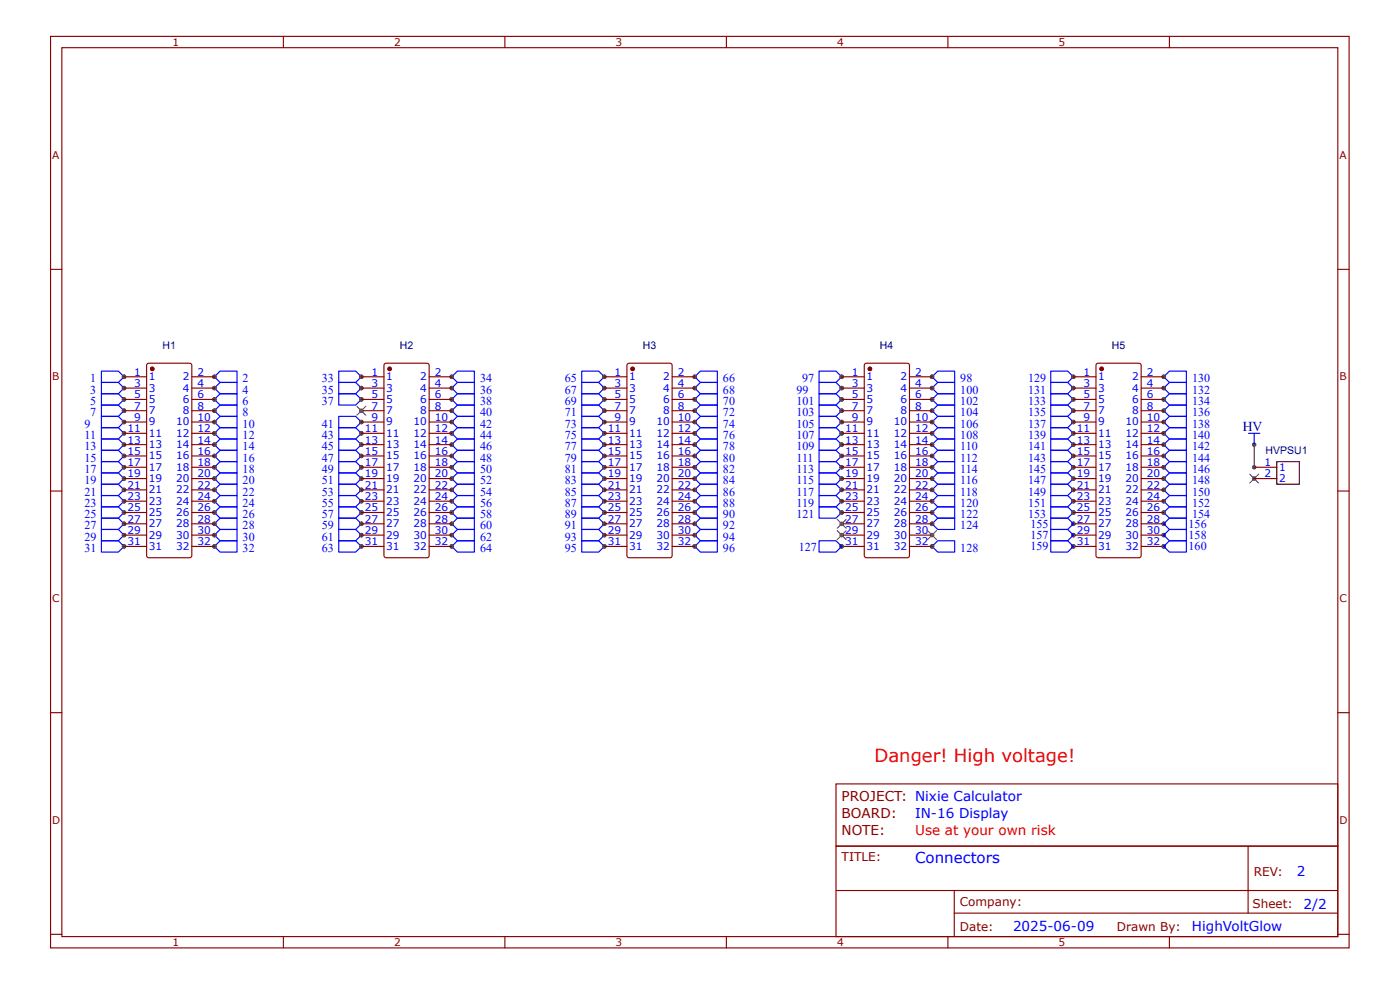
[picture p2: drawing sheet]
<svg xmlns="http://www.w3.org/2000/svg" width="297mm" height="210mm" viewBox="0 0 297 210" stroke-linecap="round" stroke-linejoin="round" font-family="sans-serif">
<defs><g id="words">
<text font-size="3.8" fill="#f00" x="185.5" y="161.6">Danger! High voltage!</text>
<text font-size="3.2" fill="#00f" x="194.1" y="183">Connectors</text>
<text font-size="2.9" fill="#000080" x="263.7" y="91.4">HV</text>
<g font-size="2.9" fill="#800">
<text x="178.6" y="169.8">PROJECT: Nixie Calculator</text>
<text x="178.6" y="173.4">BOARD:</text>
<text x="178.6" y="177">NOTE:</text>
</g>
<g font-size="2.9" fill="#00f">
<text x="194.1" y="173.4">IN-16 Display</text>
<text x="275.1" y="185.7">2</text>
<text x="214.9" y="197.5">2025-06-09</text>
<text x="252.9" y="197.4">HighVoltGlow</text>
<text x="276.5" y="192.7">2/2</text>
</g>
<text font-size="2.9" fill="#f00" x="194.1" y="177">Use at your own risk</text>
<g font-size="2.6" fill="#00f">
<text x="19.1" y="83.5">3</text>
<text x="19.1" y="81.1">1</text>
<text x="51.5" y="83.5">4</text>
<text x="51.5" y="81.1">2</text>
<text x="68.3" y="83.5">35</text>
<text x="68.3" y="81.1">33</text>
<text x="101.8" y="83.5">36</text>
<text x="101.8" y="81.1">34</text>
<text x="119.8" y="83.5">67</text>
<text x="119.8" y="81.1">65</text>
<text x="153.4" y="83.5">68</text>
<text x="153.4" y="81.1">66</text>
<text x="169" y="83.5">99</text>
<text x="170.2" y="81.1">97</text>
<text x="203.7" y="83.5">100</text>
<text x="203.7" y="81.1">98</text>
<text x="218.1" y="83.5">131</text>
<text x="218.1" y="81.1">129</text>
<text x="252.9" y="83.5">132</text>
<text x="252.9" y="81.1">130</text>
<text x="19.1" y="88.3">7</text>
<text x="19.1" y="85.9">5</text>
<text x="51.5" y="88.3">8</text>
<text x="51.5" y="85.9">6</text>
<text x="68.3" y="85.9">37</text>
<text x="101.8" y="88.3">40</text>
<text x="101.8" y="85.9">38</text>
<text x="119.8" y="88.3">71</text>
<text x="119.8" y="85.9">69</text>
<text x="153.4" y="88.3">72</text>
<text x="153.4" y="85.9">70</text>
<text x="169" y="88.3">103</text>
<text x="169" y="85.9">101</text>
<text x="203.7" y="88.3">104</text>
<text x="203.7" y="85.9">102</text>
<text x="218.1" y="88.3">135</text>
<text x="218.1" y="85.9">133</text>
<text x="252.9" y="88.3">136</text>
<text x="252.9" y="85.9">134</text>
<text x="17.9" y="95.5">13</text>
<text x="17.9" y="93.1">11</text>
<text x="17.9" y="90.7">9</text>
<text x="51.5" y="95.5">14</text>
<text x="51.5" y="93.1">12</text>
<text x="51.5" y="90.7">10</text>
<text x="68.3" y="95.5">45</text>
<text x="68.3" y="93.1">43</text>
<text x="68.3" y="90.7">41</text>
<text x="101.8" y="95.5">46</text>
<text x="101.8" y="93.1">44</text>
<text x="101.8" y="90.7">42</text>
<text x="119.8" y="95.5">77</text>
<text x="119.8" y="93.1">75</text>
<text x="119.8" y="90.7">73</text>
<text x="153.4" y="95.5">78</text>
<text x="153.4" y="93.1">76</text>
<text x="153.4" y="90.7">74</text>
<text x="169" y="95.5">109</text>
<text x="169" y="93.1">107</text>
<text x="169" y="90.7">105</text>
<text x="203.7" y="95.5">110</text>
<text x="203.7" y="93.1">108</text>
<text x="203.7" y="90.7">106</text>
<text x="218.1" y="95.5">141</text>
<text x="218.1" y="93.1">139</text>
<text x="218.1" y="90.7">137</text>
<text x="252.9" y="95.5">142</text>
<text x="252.9" y="93.1">140</text>
<text x="252.9" y="90.7">138</text>
<text x="17.9" y="100.3">17</text>
<text x="17.9" y="97.9">15</text>
<text x="51.5" y="100.3">18</text>
<text x="51.5" y="97.9">16</text>
<text x="68.3" y="100.3">49</text>
<text x="68.3" y="97.9">47</text>
<text x="101.8" y="100.3">50</text>
<text x="101.8" y="97.9">48</text>
<text x="119.8" y="100.3">81</text>
<text x="119.8" y="97.9">79</text>
<text x="153.4" y="100.3">82</text>
<text x="153.4" y="97.9">80</text>
<text x="169" y="100.3">113</text>
<text x="169" y="97.9">111</text>
<text x="203.7" y="100.3">114</text>
<text x="203.7" y="97.9">112</text>
<text x="218.1" y="100.3">145</text>
<text x="218.1" y="97.9">143</text>
<text x="252.9" y="100.3">146</text>
<text x="252.9" y="97.9">144</text>
<text x="17.9" y="107.5">23</text>
<text x="17.9" y="105.1">21</text>
<text x="17.9" y="102.7">19</text>
<text x="51.5" y="107.5">24</text>
<text x="51.5" y="105.1">22</text>
<text x="51.5" y="102.7">20</text>
<text x="68.3" y="107.5">55</text>
<text x="68.3" y="105.1">53</text>
<text x="68.3" y="102.7">51</text>
<text x="101.8" y="107.5">56</text>
<text x="101.8" y="105.1">54</text>
<text x="101.8" y="102.7">52</text>
<text x="119.8" y="107.5">87</text>
<text x="119.8" y="105.1">85</text>
<text x="119.8" y="102.7">83</text>
<text x="153.4" y="107.5">88</text>
<text x="153.4" y="105.1">86</text>
<text x="153.4" y="102.7">84</text>
<text x="169" y="107.5">119</text>
<text x="169" y="105.1">117</text>
<text x="169" y="102.7">115</text>
<text x="203.7" y="107.5">120</text>
<text x="203.7" y="105.1">118</text>
<text x="203.7" y="102.7">116</text>
<text x="218.1" y="107.5">151</text>
<text x="218.1" y="105.1">149</text>
<text x="218.1" y="102.7">147</text>
<text x="252.9" y="107.5">152</text>
<text x="252.9" y="105.1">150</text>
<text x="252.9" y="102.7">148</text>
<text x="17.9" y="112.3">27</text>
<text x="17.9" y="109.9">25</text>
<text x="51.5" y="112.3">28</text>
<text x="51.5" y="109.9">26</text>
<text x="68.3" y="112.3">59</text>
<text x="68.3" y="109.9">57</text>
<text x="101.8" y="112.3">60</text>
<text x="101.8" y="109.9">58</text>
<text x="119.8" y="112.3">91</text>
<text x="119.8" y="109.9">89</text>
<text x="153.4" y="112.3">92</text>
<text x="153.4" y="109.9">90</text>
<text x="169" y="109.9">121</text>
<text x="203.7" y="112.3">124</text>
<text x="203.7" y="109.9">122</text>
<text x="218.1" y="109.9">153</text>
<text x="218.6" y="111.9">155</text>
<text x="252.2" y="111.9">156</text>
<text x="252.9" y="109.9">154</text>
<text x="17.9" y="117">31</text>
<text x="17.9" y="114.7">29</text>
<text x="51.5" y="117">32</text>
<text x="51.5" y="114.7">30</text>
<text x="68.3" y="117">63</text>
<text x="68.3" y="114.7">61</text>
<text x="101.8" y="117">64</text>
<text x="101.8" y="114.7">62</text>
<text x="119.8" y="117">95</text>
<text x="119.8" y="114.7">93</text>
<text x="153.4" y="117">96</text>
<text x="153.4" y="114.7">94</text>
<text x="169.5" y="116.7">127</text>
<text x="203.7" y="117">128</text>
<text x="218.6" y="114.3">157</text>
<text x="218.6" y="116.7">159</text>
<text x="252.2" y="116.7">160</text>
<text x="252.2" y="114.3">158</text>
</g>
<g font-size="2.6" fill="#800">
<text x="178.6" y="182.5">TITLE:</text>
<text x="266" y="185.7">REV:</text>
<text x="203.6" y="197.4">Date:</text>
<text x="203.6" y="192.2">Company:</text>
<text x="237" y="197.4">Drawn By:</text>
<text x="265.7" y="192.6">Sheet:</text>
</g>
<g font-size="2.2" fill="#800">
<text x="36.6" y="9.8">1</text>
<text x="83.6" y="9.8">2</text>
<text x="130.6" y="9.8">3</text>
<text x="177.6" y="9.8">4</text>
<text x="224.6" y="9.8">5</text>
<text x="11.1" y="33.6">A</text>
<text x="284.2" y="33.6">A</text>
<text x="11.1" y="80.6">B</text>
<text x="284.2" y="80.6">B</text>
<text x="11.1" y="127.6">C</text>
<text x="284.2" y="127.6">C</text>
<text x="11.1" y="174.6">D</text>
<text x="284.2" y="174.6">D</text>
<text x="36.6" y="200.6">1</text>
<text x="83.6" y="200.6">2</text>
<text x="130.6" y="200.6">3</text>
<text x="177.6" y="200.6">4</text>
<text x="224.6" y="200.6">5</text>
</g>
<g font-size="2.2" fill="#000080">
<text x="34.5" y="74.1">H1</text>
<text x="84.8" y="74.1">H2</text>
<text x="136.4" y="74.1">H3</text>
<text x="186.7" y="74.1">H4</text>
<text x="235.9" y="74.1">H5</text>
<text x="268.5" y="96.3">HVPSU1</text>
</g>
<g font-size="2.2" fill="#00f">
<text x="28.5" y="79.6">1</text>
<text x="28.5" y="82">3</text>
<text x="31.6" y="80.6">1</text>
<text x="31.6" y="83">3</text>
<text x="38.8" y="80.6">2</text>
<text x="38.8" y="83">4</text>
<text x="41.9" y="79.6">2</text>
<text x="41.9" y="82">4</text>
<text x="78.8" y="79.6">1</text>
<text x="78.8" y="82">3</text>
<text x="81.9" y="80.6">1</text>
<text x="81.9" y="83">3</text>
<text x="89.1" y="80.6">2</text>
<text x="89.1" y="83">4</text>
<text x="92.2" y="79.6">2</text>
<text x="92.2" y="82">4</text>
<text x="130.4" y="79.6">1</text>
<text x="130.4" y="82">3</text>
<text x="133.5" y="80.6">1</text>
<text x="133.5" y="83">3</text>
<text x="140.7" y="80.6">2</text>
<text x="140.7" y="83">4</text>
<text x="143.8" y="79.6">2</text>
<text x="143.8" y="82">4</text>
<text x="180.7" y="79.6">1</text>
<text x="180.7" y="82">3</text>
<text x="183.8" y="80.6">1</text>
<text x="183.8" y="83">3</text>
<text x="191" y="80.6">2</text>
<text x="191" y="83">4</text>
<text x="194.1" y="79.6">2</text>
<text x="194.1" y="82">4</text>
<text x="229.9" y="79.6">1</text>
<text x="229.9" y="82">3</text>
<text x="233" y="80.6">1</text>
<text x="233" y="83">3</text>
<text x="240.2" y="80.6">2</text>
<text x="240.2" y="83">4</text>
<text x="243.3" y="79.6">2</text>
<text x="243.3" y="82">4</text>
<text x="28.5" y="84.4">5</text>
<text x="28.5" y="86.8">7</text>
<text x="28.5" y="89.2">9</text>
<text x="31.6" y="85.4">5</text>
<text x="31.6" y="87.8">7</text>
<text x="38.8" y="85.4">6</text>
<text x="38.8" y="87.8">8</text>
<text x="41.9" y="84.4">6</text>
<text x="41.9" y="86.8">8</text>
<text x="41.9" y="89.2">10</text>
<text x="78.8" y="84.4">5</text>
<text x="78.8" y="86.8">7</text>
<text x="78.8" y="89.2">9</text>
<text x="81.9" y="85.4">5</text>
<text x="81.9" y="87.8">7</text>
<text x="89.1" y="85.4">6</text>
<text x="89.1" y="87.8">8</text>
<text x="92.2" y="84.4">6</text>
<text x="92.2" y="86.8">8</text>
<text x="92.2" y="89.2">10</text>
<text x="130.4" y="84.4">5</text>
<text x="130.4" y="86.8">7</text>
<text x="130.4" y="89.2">9</text>
<text x="133.5" y="85.4">5</text>
<text x="133.5" y="87.8">7</text>
<text x="140.7" y="85.4">6</text>
<text x="140.7" y="87.8">8</text>
<text x="143.8" y="84.4">6</text>
<text x="143.8" y="86.8">8</text>
<text x="143.8" y="89.2">10</text>
<text x="180.7" y="84.4">5</text>
<text x="180.7" y="86.8">7</text>
<text x="180.7" y="89.2">9</text>
<text x="183.8" y="85.4">5</text>
<text x="183.8" y="87.8">7</text>
<text x="191" y="85.4">6</text>
<text x="191" y="87.8">8</text>
<text x="194.1" y="84.4">6</text>
<text x="194.1" y="86.8">8</text>
<text x="194.1" y="89.2">10</text>
<text x="229.9" y="84.4">5</text>
<text x="229.9" y="86.8">7</text>
<text x="229.9" y="89.2">9</text>
<text x="233" y="85.4">5</text>
<text x="233" y="87.8">7</text>
<text x="240.2" y="85.4">6</text>
<text x="240.2" y="87.8">8</text>
<text x="243.3" y="84.4">6</text>
<text x="243.3" y="86.8">8</text>
<text x="243.3" y="89.2">10</text>
<text x="27.1" y="91.6">11</text>
<text x="27.1" y="94">13</text>
<text x="31.6" y="90.2">9</text>
<text x="31.6" y="92.6">11</text>
<text x="31.6" y="95">13</text>
<text x="37.4" y="90.2">10</text>
<text x="37.4" y="92.6">12</text>
<text x="37.4" y="95">14</text>
<text x="41.9" y="91.6">12</text>
<text x="41.9" y="94">14</text>
<text x="77.4" y="91.6">11</text>
<text x="77.4" y="94">13</text>
<text x="81.9" y="90.2">9</text>
<text x="81.9" y="92.6">11</text>
<text x="81.9" y="95">13</text>
<text x="87.7" y="90.2">10</text>
<text x="87.7" y="92.6">12</text>
<text x="87.7" y="95">14</text>
<text x="92.2" y="91.6">12</text>
<text x="92.2" y="94">14</text>
<text x="129" y="91.6">11</text>
<text x="129" y="94">13</text>
<text x="133.5" y="90.2">9</text>
<text x="133.5" y="92.6">11</text>
<text x="133.5" y="95">13</text>
<text x="139.3" y="90.2">10</text>
<text x="139.3" y="92.6">12</text>
<text x="139.3" y="95">14</text>
<text x="143.8" y="91.6">12</text>
<text x="143.8" y="94">14</text>
<text x="179.3" y="91.6">11</text>
<text x="179.3" y="94">13</text>
<text x="183.8" y="90.2">9</text>
<text x="183.8" y="92.6">11</text>
<text x="183.8" y="95">13</text>
<text x="189.6" y="90.2">10</text>
<text x="189.6" y="92.6">12</text>
<text x="189.6" y="95">14</text>
<text x="194.1" y="91.6">12</text>
<text x="194.1" y="94">14</text>
<text x="228.5" y="91.6">11</text>
<text x="228.5" y="94">13</text>
<text x="233" y="90.2">9</text>
<text x="233" y="92.6">11</text>
<text x="233" y="95">13</text>
<text x="238.8" y="90.2">10</text>
<text x="238.8" y="92.6">12</text>
<text x="238.8" y="95">14</text>
<text x="243.3" y="91.6">12</text>
<text x="243.3" y="94">14</text>
<text x="27.1" y="96.4">15</text>
<text x="27.1" y="98.8">17</text>
<text x="27.1" y="101.2">19</text>
<text x="31.6" y="97.4">15</text>
<text x="31.6" y="99.8">17</text>
<text x="37.4" y="97.4">16</text>
<text x="37.4" y="99.8">18</text>
<text x="41.9" y="96.4">16</text>
<text x="41.9" y="98.8">18</text>
<text x="41.9" y="101.2">20</text>
<text x="77.4" y="96.4">15</text>
<text x="77.4" y="98.8">17</text>
<text x="77.4" y="101.2">19</text>
<text x="81.9" y="97.4">15</text>
<text x="81.9" y="99.8">17</text>
<text x="87.7" y="97.4">16</text>
<text x="87.7" y="99.8">18</text>
<text x="92.2" y="96.4">16</text>
<text x="92.2" y="98.8">18</text>
<text x="92.2" y="101.2">20</text>
<text x="129" y="96.4">15</text>
<text x="129" y="98.8">17</text>
<text x="129" y="101.2">19</text>
<text x="133.5" y="97.4">15</text>
<text x="133.5" y="99.8">17</text>
<text x="139.3" y="97.4">16</text>
<text x="139.3" y="99.8">18</text>
<text x="143.8" y="96.4">16</text>
<text x="143.8" y="98.8">18</text>
<text x="143.8" y="101.2">20</text>
<text x="179.3" y="96.4">15</text>
<text x="179.3" y="98.8">17</text>
<text x="179.3" y="101.2">19</text>
<text x="183.8" y="97.4">15</text>
<text x="183.8" y="99.8">17</text>
<text x="189.6" y="97.4">16</text>
<text x="189.6" y="99.8">18</text>
<text x="194.1" y="96.4">16</text>
<text x="194.1" y="98.8">18</text>
<text x="194.1" y="101.2">20</text>
<text x="228.5" y="96.4">15</text>
<text x="228.5" y="98.8">17</text>
<text x="228.5" y="101.2">19</text>
<text x="233" y="97.4">15</text>
<text x="233" y="99.8">17</text>
<text x="238.8" y="97.4">16</text>
<text x="238.8" y="99.8">18</text>
<text x="243.3" y="96.4">16</text>
<text x="243.3" y="98.8">18</text>
<text x="243.3" y="101.2">20</text>
<text x="268.2" y="98.8">1</text>
<text x="268.2" y="101.2">2</text>
<text x="271.3" y="99.8">1</text>
<text x="27.1" y="103.6">21</text>
<text x="27.1" y="106">23</text>
<text x="31.6" y="102.2">19</text>
<text x="31.6" y="104.6">21</text>
<text x="31.6" y="107">23</text>
<text x="37.4" y="102.2">20</text>
<text x="37.4" y="104.6">22</text>
<text x="37.4" y="107">24</text>
<text x="41.9" y="103.6">22</text>
<text x="41.9" y="106">24</text>
<text x="77.4" y="103.6">21</text>
<text x="77.4" y="106">23</text>
<text x="81.9" y="102.2">19</text>
<text x="81.9" y="104.6">21</text>
<text x="81.9" y="107">23</text>
<text x="87.7" y="102.2">20</text>
<text x="87.7" y="104.6">22</text>
<text x="87.7" y="107">24</text>
<text x="92.2" y="103.6">22</text>
<text x="92.2" y="106">24</text>
<text x="129" y="103.6">21</text>
<text x="129" y="106">23</text>
<text x="133.5" y="102.2">19</text>
<text x="133.5" y="104.6">21</text>
<text x="133.5" y="107">23</text>
<text x="139.3" y="102.2">20</text>
<text x="139.3" y="104.6">22</text>
<text x="139.3" y="107">24</text>
<text x="143.8" y="103.6">22</text>
<text x="143.8" y="106">24</text>
<text x="179.3" y="103.6">21</text>
<text x="179.3" y="106">23</text>
<text x="183.8" y="102.2">19</text>
<text x="183.8" y="104.6">21</text>
<text x="183.8" y="107">23</text>
<text x="189.6" y="102.2">20</text>
<text x="189.6" y="104.6">22</text>
<text x="189.6" y="107">24</text>
<text x="194.1" y="103.6">22</text>
<text x="194.1" y="106">24</text>
<text x="228.5" y="103.6">21</text>
<text x="228.5" y="106">23</text>
<text x="233" y="102.2">19</text>
<text x="233" y="104.6">21</text>
<text x="233" y="107">23</text>
<text x="238.8" y="102.2">20</text>
<text x="238.8" y="104.6">22</text>
<text x="238.8" y="107">24</text>
<text x="243.3" y="103.6">22</text>
<text x="243.3" y="106">24</text>
<text x="271.3" y="102.2">2</text>
<text x="27.1" y="108.4">25</text>
<text x="27.1" y="110.8">27</text>
<text x="27.1" y="113.2">29</text>
<text x="31.6" y="109.4">25</text>
<text x="31.6" y="111.8">27</text>
<text x="37.4" y="109.4">26</text>
<text x="37.4" y="111.8">28</text>
<text x="41.9" y="108.4">26</text>
<text x="41.9" y="110.8">28</text>
<text x="41.9" y="113.2">30</text>
<text x="77.4" y="108.4">25</text>
<text x="77.4" y="110.8">27</text>
<text x="77.4" y="113.2">29</text>
<text x="81.9" y="109.4">25</text>
<text x="81.9" y="111.8">27</text>
<text x="87.7" y="109.4">26</text>
<text x="87.7" y="111.8">28</text>
<text x="92.2" y="108.4">26</text>
<text x="92.2" y="110.8">28</text>
<text x="92.2" y="113.2">30</text>
<text x="129" y="108.4">25</text>
<text x="129" y="110.8">27</text>
<text x="129" y="113.2">29</text>
<text x="133.5" y="109.4">25</text>
<text x="133.5" y="111.8">27</text>
<text x="139.3" y="109.4">26</text>
<text x="139.3" y="111.8">28</text>
<text x="143.8" y="108.4">26</text>
<text x="143.8" y="110.8">28</text>
<text x="143.8" y="113.2">30</text>
<text x="179.3" y="108.4">25</text>
<text x="179.3" y="110.8">27</text>
<text x="179.3" y="113.2">29</text>
<text x="183.8" y="109.4">25</text>
<text x="183.8" y="111.8">27</text>
<text x="189.6" y="109.4">26</text>
<text x="189.6" y="111.8">28</text>
<text x="194.1" y="108.4">26</text>
<text x="194.1" y="110.8">28</text>
<text x="194.1" y="113.2">30</text>
<text x="228.5" y="108.4">25</text>
<text x="228.5" y="110.8">27</text>
<text x="228.5" y="113.2">29</text>
<text x="233" y="109.4">25</text>
<text x="233" y="111.8">27</text>
<text x="238.8" y="109.4">26</text>
<text x="238.8" y="111.8">28</text>
<text x="243.3" y="108.4">26</text>
<text x="243.3" y="110.8">28</text>
<text x="243.3" y="113.2">30</text>
<text x="27.1" y="115.6">31</text>
<text x="31.6" y="114.2">29</text>
<text x="31.6" y="116.6">31</text>
<text x="37.4" y="114.2">30</text>
<text x="37.4" y="116.6">32</text>
<text x="41.9" y="115.6">32</text>
<text x="77.4" y="115.6">31</text>
<text x="81.9" y="114.2">29</text>
<text x="81.9" y="116.6">31</text>
<text x="87.7" y="114.2">30</text>
<text x="87.7" y="116.6">32</text>
<text x="92.2" y="115.6">32</text>
<text x="129" y="115.6">31</text>
<text x="133.5" y="114.2">29</text>
<text x="133.5" y="116.6">31</text>
<text x="139.3" y="114.2">30</text>
<text x="139.3" y="116.6">32</text>
<text x="143.8" y="115.6">32</text>
<text x="179.3" y="115.6">31</text>
<text x="183.8" y="114.2">29</text>
<text x="183.8" y="116.6">31</text>
<text x="189.6" y="114.2">30</text>
<text x="189.6" y="116.6">32</text>
<text x="194.1" y="115.6">32</text>
<text x="228.5" y="115.6">31</text>
<text x="233" y="114.2">29</text>
<text x="233" y="116.6">31</text>
<text x="238.8" y="114.2">30</text>
<text x="238.8" y="116.6">32</text>
<text x="243.3" y="115.6">32</text>
</g>
</g></defs>
<g fill="none" stroke="#800" stroke-width=".24">
<path d="M10.7 7.7h275.5v193.3h-275.5zM13.1 10.1h270.7v188.5h-270.7zM60.1 7.7v2.4M107.1 7.7v2.4M154.1 7.7v2.4M201.1 7.7v2.4M248.1 7.7v2.4M10.7 57.1h2.4M283.8 57.1h2.4M10.7 104.1h2.4M283.8 104.1h2.4M10.7 151.1h2.4"/>
<path d="M283.8 151.1h2.4M177.4 179.4h106.4v19.2h-106.4zM177.4 166.2h106.4v13.2h-106.4zM264.8 179.4v14.2M10.7 198.1h2.4M60.1 198.6v2.4M107.1 198.6v2.4M154.1 198.6v2.4M177.4 188.8h106.3M201.1 198.6v2.4M202.4 193.6h81.3M202.4 188.8v9.6"/>
<path d="M248.1 198.6v2.4M283.8 198.1h2.4"/>
</g>
<circle cx="227.7" cy="108.7" r=".48" fill="#4f4f4f"/>
<path d="M222.9 107.5h3.6l1.2 1.2-1.2 1.2h-3.6z" fill="none" stroke="#00f" stroke-width=".24"/>
<circle cx="246.9" cy="108.7" r=".48" fill="#4f4f4f"/>
<path d="M246.9 108.7l1.2-1.2h3.6v2.4h-3.6z" fill="none" stroke="#00f" stroke-width=".24"/>
<circle cx="227.7" cy="106.3" r=".48" fill="#4f4f4f"/>
<path d="M222.9 105.1h3.6l1.2 1.2-1.2 1.2h-3.6z" fill="none" stroke="#00f" stroke-width=".24"/>
<circle cx="246.9" cy="106.3" r=".48" fill="#4f4f4f"/>
<path d="M246.9 106.3l1.2-1.2h3.6v2.4h-3.6z" fill="none" stroke="#00f" stroke-width=".24"/>
<circle cx="227.7" cy="103.9" r=".48" fill="#4f4f4f"/>
<path d="M222.9 102.7h3.6l1.2 1.2-1.2 1.2h-3.6z" fill="none" stroke="#00f" stroke-width=".24"/>
<circle cx="246.9" cy="103.9" r=".48" fill="#4f4f4f"/>
<path d="M246.9 103.9l1.2-1.2h3.6v2.4h-3.6z" fill="none" stroke="#00f" stroke-width=".24"/>
<circle cx="227.7" cy="101.5" r=".48" fill="#4f4f4f"/>
<path d="M222.9 100.3h3.6l1.2 1.2-1.2 1.2h-3.6z" fill="none" stroke="#00f" stroke-width=".24"/>
<circle cx="246.9" cy="101.5" r=".48" fill="#4f4f4f"/>
<path d="M246.9 101.5l1.2-1.2h3.6v2.4h-3.6z" fill="none" stroke="#00f" stroke-width=".24"/>
<circle cx="227.7" cy="99.1" r=".48" fill="#4f4f4f"/>
<path d="M222.9 97.9h3.6l1.2 1.2-1.2 1.2h-3.6z" fill="none" stroke="#00f" stroke-width=".24"/>
<circle cx="246.9" cy="99.1" r=".48" fill="#4f4f4f"/>
<path d="M246.9 99.1l1.2-1.2h3.6v2.4h-3.6z" fill="none" stroke="#00f" stroke-width=".24"/>
<circle cx="227.7" cy="96.7" r=".48" fill="#4f4f4f"/>
<path d="M222.9 95.5h3.6l1.2 1.2-1.2 1.2h-3.6z" fill="none" stroke="#00f" stroke-width=".24"/>
<circle cx="246.9" cy="96.7" r=".48" fill="#4f4f4f"/>
<path d="M246.9 96.7l1.2-1.2h3.6v2.4h-3.6z" fill="none" stroke="#00f" stroke-width=".24"/>
<circle cx="227.7" cy="94.3" r=".48" fill="#4f4f4f"/>
<path d="M222.9 93.1h3.6l1.2 1.2-1.2 1.2h-3.6z" fill="none" stroke="#00f" stroke-width=".24"/>
<circle cx="246.9" cy="94.3" r=".48" fill="#4f4f4f"/>
<path d="M246.9 94.3l1.2-1.2h3.6v2.4h-3.6z" fill="none" stroke="#00f" stroke-width=".24"/>
<circle cx="227.7" cy="91.9" r=".48" fill="#4f4f4f"/>
<path d="M222.9 90.7h3.6l1.2 1.2-1.2 1.2h-3.6z" fill="none" stroke="#00f" stroke-width=".24"/>
<circle cx="246.9" cy="91.9" r=".48" fill="#4f4f4f"/>
<path d="M246.9 91.9l1.2-1.2h3.6v2.4h-3.6z" fill="none" stroke="#00f" stroke-width=".24"/>
<circle cx="227.7" cy="89.5" r=".48" fill="#4f4f4f"/>
<path d="M222.9 88.3h3.6l1.2 1.2-1.2 1.2h-3.6z" fill="none" stroke="#00f" stroke-width=".24"/>
<circle cx="246.9" cy="89.5" r=".48" fill="#4f4f4f"/>
<path d="M246.9 89.5l1.2-1.2h3.6v2.4h-3.6z" fill="none" stroke="#00f" stroke-width=".24"/>
<circle cx="227.7" cy="87.1" r=".48" fill="#4f4f4f"/>
<path d="M222.9 85.9h3.6l1.2 1.2-1.2 1.2h-3.6z" fill="none" stroke="#00f" stroke-width=".24"/>
<circle cx="246.9" cy="87.1" r=".48" fill="#4f4f4f"/>
<path d="M246.9 87.1l1.2-1.2h3.6v2.4h-3.6z" fill="none" stroke="#00f" stroke-width=".24"/>
<circle cx="227.7" cy="84.7" r=".48" fill="#4f4f4f"/>
<path d="M222.9 83.5h3.6l1.2 1.2-1.2 1.2h-3.6z" fill="none" stroke="#00f" stroke-width=".24"/>
<circle cx="246.9" cy="84.7" r=".48" fill="#4f4f4f"/>
<path d="M246.9 84.7l1.2-1.2h3.6v2.4h-3.6z" fill="none" stroke="#00f" stroke-width=".24"/>
<circle cx="227.7" cy="82.3" r=".48" fill="#4f4f4f"/>
<path d="M222.9 81.1h3.6l1.2 1.2-1.2 1.2h-3.6z" fill="none" stroke="#00f" stroke-width=".24"/>
<circle cx="246.9" cy="82.3" r=".48" fill="#4f4f4f"/>
<path d="M246.9 82.3l1.2-1.2h3.6v2.4h-3.6z" fill="none" stroke="#00f" stroke-width=".24"/>
<circle cx="227.7" cy="79.9" r=".48" fill="#4f4f4f"/>
<path d="M222.9 78.7h3.6l1.2 1.2-1.2 1.2h-3.6z" fill="none" stroke="#00f" stroke-width=".24"/>
<circle cx="246.9" cy="79.9" r=".48" fill="#4f4f4f"/>
<path d="M246.9 79.9l1.2-1.2h3.6v2.4h-3.6z" fill="none" stroke="#00f" stroke-width=".24"/>
<circle cx="197.7" cy="115.8" r=".48" fill="#4f4f4f"/>
<path d="M197.7 115.8l1.2-1.2h3.6v2.4h-3.6z" fill="none" stroke="#00f" stroke-width=".24"/>
<circle cx="197.7" cy="111.1" r=".48" fill="#4f4f4f"/>
<path d="M197.7 111.1l1.2-1.2h3.6v2.4h-3.6z" fill="none" stroke="#00f" stroke-width=".24"/>
<circle cx="178.6" cy="108.7" r=".48" fill="#4f4f4f"/>
<path d="M173.8 107.5h3.6l1.2 1.2-1.2 1.2h-3.6z" fill="none" stroke="#00f" stroke-width=".24"/>
<circle cx="197.7" cy="108.7" r=".48" fill="#4f4f4f"/>
<path d="M197.7 108.7l1.2-1.2h3.6v2.4h-3.6z" fill="none" stroke="#00f" stroke-width=".24"/>
<circle cx="178.6" cy="106.3" r=".48" fill="#4f4f4f"/>
<path d="M173.8 105.1h3.6l1.2 1.2-1.2 1.2h-3.6z" fill="none" stroke="#00f" stroke-width=".24"/>
<circle cx="197.7" cy="106.3" r=".48" fill="#4f4f4f"/>
<path d="M197.7 106.3l1.2-1.2h3.6v2.4h-3.6z" fill="none" stroke="#00f" stroke-width=".24"/>
<circle cx="178.6" cy="103.9" r=".48" fill="#4f4f4f"/>
<path d="M173.8 102.7h3.6l1.2 1.2-1.2 1.2h-3.6z" fill="none" stroke="#00f" stroke-width=".24"/>
<circle cx="197.7" cy="103.9" r=".48" fill="#4f4f4f"/>
<path d="M197.7 103.9l1.2-1.2h3.6v2.4h-3.6z" fill="none" stroke="#00f" stroke-width=".24"/>
<circle cx="178.6" cy="101.5" r=".48" fill="#4f4f4f"/>
<path d="M173.8 100.3h3.6l1.2 1.2-1.2 1.2h-3.6z" fill="none" stroke="#00f" stroke-width=".24"/>
<circle cx="197.7" cy="101.5" r=".48" fill="#4f4f4f"/>
<path d="M197.7 101.5l1.2-1.2h3.6v2.4h-3.6z" fill="none" stroke="#00f" stroke-width=".24"/>
<circle cx="178.6" cy="99.1" r=".48" fill="#4f4f4f"/>
<path d="M173.8 97.9h3.6l1.2 1.2-1.2 1.2h-3.6z" fill="none" stroke="#00f" stroke-width=".24"/>
<circle cx="197.7" cy="99.1" r=".48" fill="#4f4f4f"/>
<path d="M197.7 99.1l1.2-1.2h3.6v2.4h-3.6z" fill="none" stroke="#00f" stroke-width=".24"/>
<circle cx="178.6" cy="96.7" r=".48" fill="#4f4f4f"/>
<path d="M173.8 95.5h3.6l1.2 1.2-1.2 1.2h-3.6z" fill="none" stroke="#00f" stroke-width=".24"/>
<circle cx="197.7" cy="96.7" r=".48" fill="#4f4f4f"/>
<path d="M197.7 96.7l1.2-1.2h3.6v2.4h-3.6z" fill="none" stroke="#00f" stroke-width=".24"/>
<circle cx="178.6" cy="94.3" r=".48" fill="#4f4f4f"/>
<path d="M173.8 93.1h3.6l1.2 1.2-1.2 1.2h-3.6z" fill="none" stroke="#00f" stroke-width=".24"/>
<circle cx="197.7" cy="94.3" r=".48" fill="#4f4f4f"/>
<path d="M197.7 94.3l1.2-1.2h3.6v2.4h-3.6z" fill="none" stroke="#00f" stroke-width=".24"/>
<circle cx="178.6" cy="91.9" r=".48" fill="#4f4f4f"/>
<path d="M173.8 90.7h3.6l1.2 1.2-1.2 1.2h-3.6z" fill="none" stroke="#00f" stroke-width=".24"/>
<circle cx="197.7" cy="91.9" r=".48" fill="#4f4f4f"/>
<path d="M197.7 91.9l1.2-1.2h3.6v2.4h-3.6z" fill="none" stroke="#00f" stroke-width=".24"/>
<circle cx="178.6" cy="89.5" r=".48" fill="#4f4f4f"/>
<path d="M173.8 88.3h3.6l1.2 1.2-1.2 1.2h-3.6z" fill="none" stroke="#00f" stroke-width=".24"/>
<circle cx="197.7" cy="89.5" r=".48" fill="#4f4f4f"/>
<path d="M197.7 89.5l1.2-1.2h3.6v2.4h-3.6z" fill="none" stroke="#00f" stroke-width=".24"/>
<circle cx="178.6" cy="87.1" r=".48" fill="#4f4f4f"/>
<path d="M173.8 85.9h3.6l1.2 1.2-1.2 1.2h-3.6z" fill="none" stroke="#00f" stroke-width=".24"/>
<circle cx="197.7" cy="87.1" r=".48" fill="#4f4f4f"/>
<path d="M197.7 87.1l1.2-1.2h3.6v2.4h-3.6z" fill="none" stroke="#00f" stroke-width=".24"/>
<circle cx="178.6" cy="84.7" r=".48" fill="#4f4f4f"/>
<path d="M173.8 83.5h3.6l1.2 1.2-1.2 1.2h-3.6z" fill="none" stroke="#00f" stroke-width=".24"/>
<circle cx="197.7" cy="84.7" r=".48" fill="#4f4f4f"/>
<path d="M197.7 84.7l1.2-1.2h3.6v2.4h-3.6z" fill="none" stroke="#00f" stroke-width=".24"/>
<circle cx="178.6" cy="82.3" r=".48" fill="#4f4f4f"/>
<path d="M173.8 81.1h3.6l1.2 1.2-1.2 1.2h-3.6z" fill="none" stroke="#00f" stroke-width=".24"/>
<circle cx="197.7" cy="82.3" r=".48" fill="#4f4f4f"/>
<path d="M197.7 82.3l1.2-1.2h3.6v2.4h-3.6z" fill="none" stroke="#00f" stroke-width=".24"/>
<circle cx="178.6" cy="79.9" r=".48" fill="#4f4f4f"/>
<path d="M173.8 78.7h3.6l1.2 1.2-1.2 1.2h-3.6z" fill="none" stroke="#00f" stroke-width=".24"/>
<circle cx="197.7" cy="79.9" r=".48" fill="#4f4f4f"/>
<path d="M197.7 79.9l1.2-1.2h3.6v2.4h-3.6z" fill="none" stroke="#00f" stroke-width=".24"/>
<circle cx="128.2" cy="115.8" r=".48" fill="#4f4f4f"/>
<path d="M123.4 114.6h3.6l1.2 1.2-1.2 1.2h-3.6z" fill="none" stroke="#00f" stroke-width=".24"/>
<circle cx="147.4" cy="115.8" r=".48" fill="#4f4f4f"/>
<path d="M148.6 114.6h3.6v2.4h-3.6l-1.2-1.2z" fill="none" stroke="#00f" stroke-width=".24"/>
<circle cx="128.2" cy="113.5" r=".48" fill="#4f4f4f"/>
<path d="M123.4 112.3h3.6l1.2 1.2-1.2 1.1h-3.6z" fill="none" stroke="#00f" stroke-width=".24"/>
<circle cx="147.4" cy="113.5" r=".48" fill="#4f4f4f"/>
<path d="M147.4 113.5l1.2-1.2h3.6v2.3h-3.6z" fill="none" stroke="#00f" stroke-width=".24"/>
<circle cx="128.2" cy="111.1" r=".48" fill="#4f4f4f"/>
<path d="M123.4 109.9h3.6l1.2 1.2-1.2 1.2h-3.6z" fill="none" stroke="#00f" stroke-width=".24"/>
<circle cx="147.4" cy="111.1" r=".48" fill="#4f4f4f"/>
<path d="M147.4 111.1l1.2-1.2h3.6v2.4h-3.6z" fill="none" stroke="#00f" stroke-width=".24"/>
<circle cx="128.2" cy="108.7" r=".48" fill="#4f4f4f"/>
<path d="M123.4 107.5h3.6l1.2 1.2-1.2 1.2h-3.6z" fill="none" stroke="#00f" stroke-width=".24"/>
<circle cx="147.4" cy="108.7" r=".48" fill="#4f4f4f"/>
<path d="M147.4 108.7l1.2-1.2h3.6v2.4h-3.6z" fill="none" stroke="#00f" stroke-width=".24"/>
<circle cx="128.2" cy="106.3" r=".48" fill="#4f4f4f"/>
<path d="M123.4 105.1h3.6l1.2 1.2-1.2 1.2h-3.6z" fill="none" stroke="#00f" stroke-width=".24"/>
<circle cx="147.4" cy="106.3" r=".48" fill="#4f4f4f"/>
<path d="M148.6 105.1h3.6v2.4h-3.6l-1.2-1.2z" fill="none" stroke="#00f" stroke-width=".24"/>
<circle cx="128.2" cy="103.9" r=".48" fill="#4f4f4f"/>
<path d="M123.4 102.7h3.6l1.2 1.2-1.2 1.2h-3.6z" fill="none" stroke="#00f" stroke-width=".24"/>
<circle cx="147.4" cy="103.9" r=".48" fill="#4f4f4f"/>
<path d="M147.4 103.9l1.2-1.2h3.6v2.4h-3.6z" fill="none" stroke="#00f" stroke-width=".24"/>
<circle cx="128.2" cy="101.5" r=".48" fill="#4f4f4f"/>
<path d="M123.4 100.3h3.6l1.2 1.2-1.2 1.2h-3.6z" fill="none" stroke="#00f" stroke-width=".24"/>
<circle cx="147.4" cy="101.5" r=".48" fill="#4f4f4f"/>
<path d="M148.6 100.3h3.6v2.4h-3.6l-1.2-1.2z" fill="none" stroke="#00f" stroke-width=".24"/>
<circle cx="128.2" cy="99.1" r=".48" fill="#4f4f4f"/>
<path d="M123.4 97.9h3.6l1.2 1.2-1.2 1.2h-3.6z" fill="none" stroke="#00f" stroke-width=".24"/>
<circle cx="147.4" cy="99.1" r=".48" fill="#4f4f4f"/>
<path d="M147.4 99.1l1.2-1.2h3.6v2.4h-3.6z" fill="none" stroke="#00f" stroke-width=".24"/>
<circle cx="128.2" cy="96.7" r=".48" fill="#4f4f4f"/>
<path d="M123.4 95.5h3.6l1.2 1.2-1.2 1.2h-3.6z" fill="none" stroke="#00f" stroke-width=".24"/>
<circle cx="147.4" cy="96.7" r=".48" fill="#4f4f4f"/>
<path d="M147.4 96.7l1.2-1.2h3.6v2.4h-3.6z" fill="none" stroke="#00f" stroke-width=".24"/>
<circle cx="128.2" cy="94.3" r=".48" fill="#4f4f4f"/>
<path d="M123.4 93.1h3.6l1.2 1.2-1.2 1.2h-3.6z" fill="none" stroke="#00f" stroke-width=".24"/>
<circle cx="147.4" cy="94.3" r=".48" fill="#4f4f4f"/>
<path d="M148.6 93.1h3.6v2.4h-3.6l-1.2-1.2z" fill="none" stroke="#00f" stroke-width=".24"/>
<circle cx="128.2" cy="91.9" r=".48" fill="#4f4f4f"/>
<path d="M123.4 90.7h3.6l1.2 1.2-1.2 1.2h-3.6z" fill="none" stroke="#00f" stroke-width=".24"/>
<circle cx="147.4" cy="91.9" r=".48" fill="#4f4f4f"/>
<path d="M147.4 91.9l1.2-1.2h3.6v2.4h-3.6z" fill="none" stroke="#00f" stroke-width=".24"/>
<circle cx="128.2" cy="89.5" r=".48" fill="#4f4f4f"/>
<path d="M123.4 88.3h3.6l1.2 1.2-1.2 1.2h-3.6z" fill="none" stroke="#00f" stroke-width=".24"/>
<circle cx="147.4" cy="89.5" r=".48" fill="#4f4f4f"/>
<path d="M147.4 89.5l1.2-1.2h3.6v2.4h-3.6z" fill="none" stroke="#00f" stroke-width=".24"/>
<circle cx="128.2" cy="87.1" r=".48" fill="#4f4f4f"/>
<path d="M123.4 85.9h3.6l1.2 1.2-1.2 1.2h-3.6z" fill="none" stroke="#00f" stroke-width=".24"/>
<circle cx="147.4" cy="87.1" r=".48" fill="#4f4f4f"/>
<path d="M147.4 87.1l1.2-1.2h3.6v2.4h-3.6z" fill="none" stroke="#00f" stroke-width=".24"/>
<circle cx="128.2" cy="84.7" r=".48" fill="#4f4f4f"/>
<path d="M123.4 83.5h3.6l1.2 1.2-1.2 1.2h-3.6z" fill="none" stroke="#00f" stroke-width=".24"/>
<circle cx="147.4" cy="84.7" r=".48" fill="#4f4f4f"/>
<path d="M148.6 83.5h3.6v2.4h-3.6l-1.2-1.2z" fill="none" stroke="#00f" stroke-width=".24"/>
<circle cx="128.2" cy="82.3" r=".48" fill="#4f4f4f"/>
<path d="M123.4 81.1h3.6l1.2 1.2-1.2 1.2h-3.6z" fill="none" stroke="#00f" stroke-width=".24"/>
<circle cx="147.4" cy="82.3" r=".48" fill="#4f4f4f"/>
<path d="M147.4 82.3l1.2-1.2h3.6v2.4h-3.6z" fill="none" stroke="#00f" stroke-width=".24"/>
<circle cx="128.2" cy="79.9" r=".48" fill="#4f4f4f"/>
<path d="M123.4 78.7h3.6l1.2 1.2-1.2 1.2h-3.6z" fill="none" stroke="#00f" stroke-width=".24"/>
<circle cx="147.4" cy="79.9" r=".48" fill="#4f4f4f"/>
<path d="M147.4 79.9l1.2-1.2h3.6v2.4h-3.6z" fill="none" stroke="#00f" stroke-width=".24"/>
<circle cx="76.7" cy="115.8" r=".48" fill="#4f4f4f"/>
<path d="M71.9 114.6h3.6l1.2 1.2-1.2 1.2h-3.6z" fill="none" stroke="#00f" stroke-width=".24"/>
<circle cx="95.8" cy="115.8" r=".48" fill="#4f4f4f"/>
<path d="M95.8 115.8l1.2-1.2h3.6v2.4h-3.6z" fill="none" stroke="#00f" stroke-width=".24"/>
<circle cx="76.7" cy="113.5" r=".48" fill="#4f4f4f"/>
<path d="M71.9 112.3h3.6l1.2 1.2-1.2 1.1h-3.6z" fill="none" stroke="#00f" stroke-width=".24"/>
<circle cx="95.8" cy="113.5" r=".48" fill="#4f4f4f"/>
<path d="M95.8 113.5l1.2-1.2h3.6v2.3h-3.6z" fill="none" stroke="#00f" stroke-width=".24"/>
<circle cx="76.7" cy="111.1" r=".48" fill="#4f4f4f"/>
<path d="M71.9 109.9h3.6l1.2 1.2-1.2 1.2h-3.6z" fill="none" stroke="#00f" stroke-width=".24"/>
<circle cx="95.8" cy="111.1" r=".48" fill="#4f4f4f"/>
<path d="M95.8 111.1l1.2-1.2h3.6v2.4h-3.6z" fill="none" stroke="#00f" stroke-width=".24"/>
<circle cx="76.7" cy="108.7" r=".48" fill="#4f4f4f"/>
<path d="M71.9 107.5h3.6l1.2 1.2-1.2 1.2h-3.6z" fill="none" stroke="#00f" stroke-width=".24"/>
<circle cx="95.8" cy="108.7" r=".48" fill="#4f4f4f"/>
<path d="M95.8 108.7l1.2-1.2h3.6v2.4h-3.6z" fill="none" stroke="#00f" stroke-width=".24"/>
<circle cx="76.7" cy="106.3" r=".48" fill="#4f4f4f"/>
<path d="M71.9 105.1h3.6l1.2 1.2-1.2 1.2h-3.6z" fill="none" stroke="#00f" stroke-width=".24"/>
<circle cx="95.8" cy="106.3" r=".48" fill="#4f4f4f"/>
<path d="M95.8 106.3l1.2-1.2h3.6v2.4h-3.6z" fill="none" stroke="#00f" stroke-width=".24"/>
<circle cx="76.7" cy="103.9" r=".48" fill="#4f4f4f"/>
<path d="M71.9 102.7h3.6l1.2 1.2-1.2 1.2h-3.6z" fill="none" stroke="#00f" stroke-width=".24"/>
<circle cx="95.8" cy="103.9" r=".48" fill="#4f4f4f"/>
<path d="M95.8 103.9l1.2-1.2h3.6v2.4h-3.6z" fill="none" stroke="#00f" stroke-width=".24"/>
<circle cx="76.7" cy="101.5" r=".48" fill="#4f4f4f"/>
<path d="M71.9 100.3h3.6l1.2 1.2-1.2 1.2h-3.6z" fill="none" stroke="#00f" stroke-width=".24"/>
<circle cx="95.8" cy="101.5" r=".48" fill="#4f4f4f"/>
<path d="M95.8 101.5l1.2-1.2h3.6v2.4h-3.6z" fill="none" stroke="#00f" stroke-width=".24"/>
<circle cx="76.7" cy="99.1" r=".48" fill="#4f4f4f"/>
<path d="M71.9 97.9h3.6l1.2 1.2-1.2 1.2h-3.6z" fill="none" stroke="#00f" stroke-width=".24"/>
<circle cx="95.8" cy="99.1" r=".48" fill="#4f4f4f"/>
<path d="M95.8 99.1l1.2-1.2h3.6v2.4h-3.6z" fill="none" stroke="#00f" stroke-width=".24"/>
<circle cx="76.7" cy="96.7" r=".48" fill="#4f4f4f"/>
<path d="M71.9 95.5h3.6l1.2 1.2-1.2 1.2h-3.6z" fill="none" stroke="#00f" stroke-width=".24"/>
<circle cx="95.8" cy="96.7" r=".48" fill="#4f4f4f"/>
<path d="M95.8 96.7l1.2-1.2h3.6v2.4h-3.6z" fill="none" stroke="#00f" stroke-width=".24"/>
<circle cx="76.7" cy="94.3" r=".48" fill="#4f4f4f"/>
<path d="M71.9 93.1h3.6l1.2 1.2-1.2 1.2h-3.6z" fill="none" stroke="#00f" stroke-width=".24"/>
<circle cx="95.8" cy="94.3" r=".48" fill="#4f4f4f"/>
<path d="M95.8 94.3l1.2-1.2h3.6v2.4h-3.6z" fill="none" stroke="#00f" stroke-width=".24"/>
<circle cx="76.7" cy="91.9" r=".48" fill="#4f4f4f"/>
<path d="M71.9 90.7h3.6l1.2 1.2-1.2 1.2h-3.6z" fill="none" stroke="#00f" stroke-width=".24"/>
<circle cx="95.8" cy="91.9" r=".48" fill="#4f4f4f"/>
<path d="M95.8 91.9l1.2-1.2h3.6v2.4h-3.6z" fill="none" stroke="#00f" stroke-width=".24"/>
<circle cx="76.7" cy="89.5" r=".48" fill="#4f4f4f"/>
<path d="M71.9 88.3h3.6l1.2 1.2-1.2 1.2h-3.6z" fill="none" stroke="#00f" stroke-width=".24"/>
<circle cx="95.8" cy="89.5" r=".48" fill="#4f4f4f"/>
<path d="M95.8 89.5l1.2-1.2h3.6v2.4h-3.6z" fill="none" stroke="#00f" stroke-width=".24"/>
<circle cx="95.8" cy="87.1" r=".48" fill="#4f4f4f"/>
<path d="M95.8 87.1l1.2-1.2h3.6v2.4h-3.6z" fill="none" stroke="#00f" stroke-width=".24"/>
<circle cx="76.7" cy="84.7" r=".48" fill="#4f4f4f"/>
<path d="M71.9 83.5h3.6l1.2 1.2-1.2 1.2h-3.6z" fill="none" stroke="#00f" stroke-width=".24"/>
<circle cx="95.8" cy="84.7" r=".48" fill="#4f4f4f"/>
<path d="M95.8 84.7l1.2-1.2h3.6v2.4h-3.6z" fill="none" stroke="#00f" stroke-width=".24"/>
<circle cx="76.7" cy="82.3" r=".48" fill="#4f4f4f"/>
<path d="M71.9 81.1h3.6l1.2 1.2-1.2 1.2h-3.6z" fill="none" stroke="#00f" stroke-width=".24"/>
<circle cx="95.8" cy="82.3" r=".48" fill="#4f4f4f"/>
<path d="M95.8 82.3l1.2-1.2h3.6v2.4h-3.6z" fill="none" stroke="#00f" stroke-width=".24"/>
<circle cx="76.7" cy="79.9" r=".48" fill="#4f4f4f"/>
<path d="M71.9 78.7h3.6l1.2 1.2-1.2 1.2h-3.6z" fill="none" stroke="#00f" stroke-width=".24"/>
<circle cx="95.8" cy="79.9" r=".48" fill="#4f4f4f"/>
<path d="M95.8 79.9l1.2-1.2h3.6v2.4h-3.6z" fill="none" stroke="#00f" stroke-width=".24"/>
<circle cx="26.3" cy="115.8" r=".48" fill="#4f4f4f"/>
<path d="M21.5 114.6h3.6l1.2 1.2-1.2 1.2h-3.6z" fill="none" stroke="#00f" stroke-width=".24"/>
<circle cx="45.5" cy="115.8" r=".48" fill="#4f4f4f"/>
<path d="M45.5 115.8l1.2-1.2h3.6v2.4h-3.6z" fill="none" stroke="#00f" stroke-width=".24"/>
<circle cx="26.3" cy="113.5" r=".48" fill="#4f4f4f"/>
<path d="M21.5 112.3h3.6l1.2 1.2-1.2 1.1h-3.6z" fill="none" stroke="#00f" stroke-width=".24"/>
<circle cx="45.5" cy="113.5" r=".48" fill="#4f4f4f"/>
<path d="M45.5 113.5l1.2-1.2h3.6v2.3h-3.6z" fill="none" stroke="#00f" stroke-width=".24"/>
<circle cx="26.3" cy="111.1" r=".48" fill="#4f4f4f"/>
<path d="M21.5 109.9h3.6l1.2 1.2-1.2 1.2h-3.6z" fill="none" stroke="#00f" stroke-width=".24"/>
<circle cx="45.5" cy="111.1" r=".48" fill="#4f4f4f"/>
<path d="M45.5 111.1l1.2-1.2h3.6v2.4h-3.6z" fill="none" stroke="#00f" stroke-width=".24"/>
<circle cx="26.3" cy="108.7" r=".48" fill="#4f4f4f"/>
<path d="M21.5 107.5h3.6l1.2 1.2-1.2 1.2h-3.6z" fill="none" stroke="#00f" stroke-width=".24"/>
<circle cx="45.5" cy="108.7" r=".48" fill="#4f4f4f"/>
<path d="M45.5 108.7l1.2-1.2h3.6v2.4h-3.6z" fill="none" stroke="#00f" stroke-width=".24"/>
<circle cx="26.3" cy="106.3" r=".48" fill="#4f4f4f"/>
<path d="M21.5 105.1h3.6l1.2 1.2-1.2 1.2h-3.6z" fill="none" stroke="#00f" stroke-width=".24"/>
<circle cx="45.5" cy="106.3" r=".48" fill="#4f4f4f"/>
<path d="M45.5 106.3l1.2-1.2h3.6v2.4h-3.6z" fill="none" stroke="#00f" stroke-width=".24"/>
<circle cx="26.3" cy="103.9" r=".48" fill="#4f4f4f"/>
<path d="M21.5 102.7h3.6l1.2 1.2-1.2 1.2h-3.6z" fill="none" stroke="#00f" stroke-width=".24"/>
<circle cx="45.5" cy="103.9" r=".48" fill="#4f4f4f"/>
<path d="M45.5 103.9l1.2-1.2h3.6v2.4h-3.6z" fill="none" stroke="#00f" stroke-width=".24"/>
<circle cx="26.3" cy="101.5" r=".48" fill="#4f4f4f"/>
<path d="M21.5 100.3h3.6l1.2 1.2-1.2 1.2h-3.6z" fill="none" stroke="#00f" stroke-width=".24"/>
<circle cx="45.5" cy="101.5" r=".48" fill="#4f4f4f"/>
<path d="M45.5 101.5l1.2-1.2h3.6v2.4h-3.6z" fill="none" stroke="#00f" stroke-width=".24"/>
<circle cx="26.3" cy="99.1" r=".48" fill="#4f4f4f"/>
<path d="M21.5 97.9h3.6l1.2 1.2-1.2 1.2h-3.6z" fill="none" stroke="#00f" stroke-width=".24"/>
<circle cx="45.5" cy="99.1" r=".48" fill="#4f4f4f"/>
<path d="M45.5 99.1l1.2-1.2h3.6v2.4h-3.6z" fill="none" stroke="#00f" stroke-width=".24"/>
<circle cx="26.3" cy="96.7" r=".48" fill="#4f4f4f"/>
<path d="M21.5 95.5h3.6l1.2 1.2-1.2 1.2h-3.6z" fill="none" stroke="#00f" stroke-width=".24"/>
<circle cx="45.5" cy="96.7" r=".48" fill="#4f4f4f"/>
<path d="M45.5 96.7l1.2-1.2h3.6v2.4h-3.6z" fill="none" stroke="#00f" stroke-width=".24"/>
<circle cx="26.3" cy="94.3" r=".48" fill="#4f4f4f"/>
<path d="M21.5 93.1h3.6l1.2 1.2-1.2 1.2h-3.6z" fill="none" stroke="#00f" stroke-width=".24"/>
<circle cx="45.5" cy="94.3" r=".48" fill="#4f4f4f"/>
<path d="M45.5 94.3l1.2-1.2h3.6v2.4h-3.6z" fill="none" stroke="#00f" stroke-width=".24"/>
<circle cx="26.3" cy="91.9" r=".48" fill="#4f4f4f"/>
<path d="M21.5 90.7h3.6l1.2 1.2-1.2 1.2h-3.6z" fill="none" stroke="#00f" stroke-width=".24"/>
<circle cx="45.5" cy="91.9" r=".48" fill="#4f4f4f"/>
<path d="M45.5 91.9l1.2-1.2h3.6v2.4h-3.6z" fill="none" stroke="#00f" stroke-width=".24"/>
<circle cx="26.3" cy="89.5" r=".48" fill="#4f4f4f"/>
<path d="M21.5 88.3h3.6l1.2 1.2-1.2 1.2h-3.6z" fill="none" stroke="#00f" stroke-width=".24"/>
<circle cx="45.5" cy="89.5" r=".48" fill="#4f4f4f"/>
<path d="M45.5 89.5l1.2-1.2h3.6v2.4h-3.6z" fill="none" stroke="#00f" stroke-width=".24"/>
<circle cx="26.3" cy="87.1" r=".48" fill="#4f4f4f"/>
<path d="M21.5 85.9h3.6l1.2 1.2-1.2 1.2h-3.6z" fill="none" stroke="#00f" stroke-width=".24"/>
<circle cx="45.5" cy="87.1" r=".48" fill="#4f4f4f"/>
<path d="M45.5 87.1l1.2-1.2h3.6v2.4h-3.6z" fill="none" stroke="#00f" stroke-width=".24"/>
<circle cx="26.3" cy="84.7" r=".48" fill="#4f4f4f"/>
<path d="M21.5 83.5h3.6l1.2 1.2-1.2 1.2h-3.6z" fill="none" stroke="#00f" stroke-width=".24"/>
<circle cx="45.5" cy="84.7" r=".48" fill="#4f4f4f"/>
<path d="M45.5 84.7l1.2-1.2h3.6v2.4h-3.6z" fill="none" stroke="#00f" stroke-width=".24"/>
<circle cx="26.3" cy="82.3" r=".48" fill="#4f4f4f"/>
<path d="M21.5 81.1h3.6l1.2 1.2-1.2 1.2h-3.6z" fill="none" stroke="#00f" stroke-width=".24"/>
<circle cx="45.5" cy="82.3" r=".48" fill="#4f4f4f"/>
<path d="M45.5 82.3l1.2-1.2h3.6v2.4h-3.6z" fill="none" stroke="#00f" stroke-width=".24"/>
<circle cx="26.3" cy="79.9" r=".48" fill="#4f4f4f"/>
<path d="M21.5 78.7h3.6l1.2 1.2-1.2 1.2h-3.6z" fill="none" stroke="#00f" stroke-width=".24"/>
<circle cx="45.5" cy="79.9" r=".48" fill="#4f4f4f"/>
<path d="M45.5 79.9l1.2-1.2h3.6v2.4h-3.6z" fill="none" stroke="#00f" stroke-width=".24"/>
<path d="M265.1 100.5l1.9 1.9M267 100.5l-1.9 1.9" fill="none" stroke="#3c3" stroke-width=".24"/>
<path d="M270.9 97.9h4.8v4.8h-4.8z" fill="none" stroke="#000" stroke-width=".24"/>
<circle cx="266.1" cy="99.1" r=".48" fill="#4f4f4f"/>
<path d="M266.1 99.1h4.8" fill="none" stroke="#800" stroke-width=".24"/>
<circle cx="266.1" cy="101.5" r=".48" fill="#4f4f4f"/>
<path d="M266.1 101.5h4.8" fill="none" stroke="#800" stroke-width=".24"/>
<circle cx="266.1" cy="94.3" r=".48" fill="#4f4f4f"/>
<path d="M264.9 91.9h2.4M266.1 91.9v2.4" fill="none" stroke="#00f" stroke-width=".24"/>
<path d="M266.1 94.3v4.8" fill="none" stroke="#080" stroke-width=".24"/>
<circle cx="233.7" cy="78.2" r=".36" fill="#800"/>
<g fill="none" stroke="#800" stroke-width=".24">
<path d="M232.6 77.1l.4-.1h8.6l.3 .1 .2 .3v40.4l-.1 .2-.3 .2h-8.7h-.3l-.2-.3v-40.4z"/>
<circle cx="233.7" cy="78.2" r=".36"/>
</g>
<circle cx="233.7" cy="78.2" r=".36" fill="#800"/>
<circle cx="233.7" cy="78.2" r=".36" fill="none" stroke="#800" stroke-width=".24"/>
<circle cx="227.7" cy="79.9" r=".48" fill="#4f4f4f"/>
<path d="M227.7 79.9h4.8" fill="none" stroke="#800" stroke-width=".24"/>
<circle cx="246.9" cy="79.9" r=".48" fill="#4f4f4f"/>
<path d="M242.1 79.9h4.8" fill="none" stroke="#800" stroke-width=".24"/>
<circle cx="227.7" cy="82.3" r=".48" fill="#4f4f4f"/>
<path d="M227.7 82.3h4.8" fill="none" stroke="#800" stroke-width=".24"/>
<circle cx="246.9" cy="82.3" r=".48" fill="#4f4f4f"/>
<path d="M242.1 82.3h4.8" fill="none" stroke="#800" stroke-width=".24"/>
<circle cx="227.7" cy="84.7" r=".48" fill="#4f4f4f"/>
<path d="M227.7 84.7h4.8" fill="none" stroke="#800" stroke-width=".24"/>
<circle cx="246.9" cy="84.7" r=".48" fill="#4f4f4f"/>
<path d="M242.1 84.7h4.8" fill="none" stroke="#800" stroke-width=".24"/>
<circle cx="227.7" cy="87.1" r=".48" fill="#4f4f4f"/>
<path d="M227.7 87.1h4.8" fill="none" stroke="#800" stroke-width=".24"/>
<circle cx="246.9" cy="87.1" r=".48" fill="#4f4f4f"/>
<path d="M242.1 87.1h4.8" fill="none" stroke="#800" stroke-width=".24"/>
<circle cx="227.7" cy="89.5" r=".48" fill="#4f4f4f"/>
<path d="M227.7 89.5h4.8" fill="none" stroke="#800" stroke-width=".24"/>
<circle cx="246.9" cy="89.5" r=".48" fill="#4f4f4f"/>
<path d="M242.1 89.5h4.8" fill="none" stroke="#800" stroke-width=".24"/>
<circle cx="227.7" cy="91.9" r=".48" fill="#4f4f4f"/>
<path d="M227.7 91.9h4.8" fill="none" stroke="#800" stroke-width=".24"/>
<circle cx="246.9" cy="91.9" r=".48" fill="#4f4f4f"/>
<path d="M242.1 91.9h4.8" fill="none" stroke="#800" stroke-width=".24"/>
<circle cx="227.7" cy="94.3" r=".48" fill="#4f4f4f"/>
<path d="M227.7 94.3h4.8" fill="none" stroke="#800" stroke-width=".24"/>
<circle cx="246.9" cy="94.3" r=".48" fill="#4f4f4f"/>
<path d="M242.1 94.3h4.8" fill="none" stroke="#800" stroke-width=".24"/>
<circle cx="227.7" cy="96.7" r=".48" fill="#4f4f4f"/>
<path d="M227.7 96.7h4.8" fill="none" stroke="#800" stroke-width=".24"/>
<circle cx="246.9" cy="96.7" r=".48" fill="#4f4f4f"/>
<path d="M242.1 96.7h4.8" fill="none" stroke="#800" stroke-width=".24"/>
<circle cx="227.7" cy="99.1" r=".48" fill="#4f4f4f"/>
<path d="M227.7 99.1h4.8" fill="none" stroke="#800" stroke-width=".24"/>
<circle cx="246.9" cy="99.1" r=".48" fill="#4f4f4f"/>
<path d="M242.1 99.1h4.8" fill="none" stroke="#800" stroke-width=".24"/>
<circle cx="227.7" cy="101.5" r=".48" fill="#4f4f4f"/>
<path d="M227.7 101.5h4.8" fill="none" stroke="#800" stroke-width=".24"/>
<circle cx="246.9" cy="101.5" r=".48" fill="#4f4f4f"/>
<path d="M242.1 101.5h4.8" fill="none" stroke="#800" stroke-width=".24"/>
<circle cx="227.7" cy="103.9" r=".48" fill="#4f4f4f"/>
<path d="M227.7 103.9h4.8" fill="none" stroke="#800" stroke-width=".24"/>
<circle cx="246.9" cy="103.9" r=".48" fill="#4f4f4f"/>
<path d="M242.1 103.9h4.8" fill="none" stroke="#800" stroke-width=".24"/>
<circle cx="227.7" cy="106.3" r=".48" fill="#4f4f4f"/>
<path d="M227.7 106.3h4.8" fill="none" stroke="#800" stroke-width=".24"/>
<circle cx="246.9" cy="106.3" r=".48" fill="#4f4f4f"/>
<path d="M242.1 106.3h4.8" fill="none" stroke="#800" stroke-width=".24"/>
<circle cx="227.7" cy="108.7" r=".48" fill="#4f4f4f"/>
<path d="M227.7 108.7h4.8" fill="none" stroke="#800" stroke-width=".24"/>
<circle cx="246.9" cy="108.7" r=".48" fill="#4f4f4f"/>
<path d="M242.1 108.7h4.8" fill="none" stroke="#800" stroke-width=".24"/>
<circle cx="227.7" cy="111.1" r=".48" fill="#4f4f4f"/>
<path d="M227.7 111.1h4.8" fill="none" stroke="#800" stroke-width=".24"/>
<circle cx="246.9" cy="111.1" r=".48" fill="#4f4f4f"/>
<path d="M242.1 111.1h4.8" fill="none" stroke="#800" stroke-width=".24"/>
<circle cx="227.7" cy="113.5" r=".48" fill="#4f4f4f"/>
<path d="M227.7 113.5h4.8" fill="none" stroke="#800" stroke-width=".24"/>
<circle cx="246.9" cy="113.5" r=".48" fill="#4f4f4f"/>
<path d="M242.1 113.5h4.8" fill="none" stroke="#800" stroke-width=".24"/>
<circle cx="227.7" cy="115.8" r=".48" fill="#4f4f4f"/>
<path d="M227.7 115.8h4.8" fill="none" stroke="#800" stroke-width=".24"/>
<circle cx="246.9" cy="115.8" r=".48" fill="#4f4f4f"/>
<path d="M242.1 115.8h4.8" fill="none" stroke="#800" stroke-width=".24"/>
<circle cx="184.6" cy="78.2" r=".36" fill="#800"/>
<g fill="none" stroke="#800" stroke-width=".24">
<path d="M183.5 77.1l.3-.1h8.7l.2 .1 .2 .3v40.4v.2l-.3 .2h-8.8h-.2l-.2-.3v-40.4z"/>
<circle cx="184.6" cy="78.2" r=".36"/>
</g>
<circle cx="184.6" cy="78.2" r=".36" fill="#800"/>
<circle cx="184.6" cy="78.2" r=".36" fill="none" stroke="#800" stroke-width=".24"/>
<circle cx="178.6" cy="79.9" r=".48" fill="#4f4f4f"/>
<path d="M178.6 79.9h4.8" fill="none" stroke="#800" stroke-width=".24"/>
<circle cx="197.7" cy="79.9" r=".48" fill="#4f4f4f"/>
<path d="M192.9 79.9h4.8" fill="none" stroke="#800" stroke-width=".24"/>
<circle cx="178.6" cy="82.3" r=".48" fill="#4f4f4f"/>
<path d="M178.6 82.3h4.8" fill="none" stroke="#800" stroke-width=".24"/>
<circle cx="197.7" cy="82.3" r=".48" fill="#4f4f4f"/>
<path d="M192.9 82.3h4.8" fill="none" stroke="#800" stroke-width=".24"/>
<circle cx="178.6" cy="84.7" r=".48" fill="#4f4f4f"/>
<path d="M178.6 84.7h4.8" fill="none" stroke="#800" stroke-width=".24"/>
<circle cx="197.7" cy="84.7" r=".48" fill="#4f4f4f"/>
<path d="M192.9 84.7h4.8" fill="none" stroke="#800" stroke-width=".24"/>
<circle cx="178.6" cy="87.1" r=".48" fill="#4f4f4f"/>
<path d="M178.6 87.1h4.8" fill="none" stroke="#800" stroke-width=".24"/>
<circle cx="197.7" cy="87.1" r=".48" fill="#4f4f4f"/>
<path d="M192.9 87.1h4.8" fill="none" stroke="#800" stroke-width=".24"/>
<circle cx="178.6" cy="89.5" r=".48" fill="#4f4f4f"/>
<path d="M178.6 89.5h4.8" fill="none" stroke="#800" stroke-width=".24"/>
<circle cx="197.7" cy="89.5" r=".48" fill="#4f4f4f"/>
<path d="M192.9 89.5h4.8" fill="none" stroke="#800" stroke-width=".24"/>
<circle cx="178.6" cy="91.9" r=".48" fill="#4f4f4f"/>
<path d="M178.6 91.9h4.8" fill="none" stroke="#800" stroke-width=".24"/>
<circle cx="197.7" cy="91.9" r=".48" fill="#4f4f4f"/>
<path d="M192.9 91.9h4.8" fill="none" stroke="#800" stroke-width=".24"/>
<circle cx="178.6" cy="94.3" r=".48" fill="#4f4f4f"/>
<path d="M178.6 94.3h4.8" fill="none" stroke="#800" stroke-width=".24"/>
<circle cx="197.7" cy="94.3" r=".48" fill="#4f4f4f"/>
<path d="M192.9 94.3h4.8" fill="none" stroke="#800" stroke-width=".24"/>
<circle cx="178.6" cy="96.7" r=".48" fill="#4f4f4f"/>
<path d="M178.6 96.7h4.8" fill="none" stroke="#800" stroke-width=".24"/>
<circle cx="197.7" cy="96.7" r=".48" fill="#4f4f4f"/>
<path d="M192.9 96.7h4.8" fill="none" stroke="#800" stroke-width=".24"/>
<circle cx="178.6" cy="99.1" r=".48" fill="#4f4f4f"/>
<path d="M178.6 99.1h4.8" fill="none" stroke="#800" stroke-width=".24"/>
<circle cx="197.7" cy="99.1" r=".48" fill="#4f4f4f"/>
<path d="M192.9 99.1h4.8" fill="none" stroke="#800" stroke-width=".24"/>
<circle cx="178.6" cy="101.5" r=".48" fill="#4f4f4f"/>
<path d="M178.6 101.5h4.8" fill="none" stroke="#800" stroke-width=".24"/>
<circle cx="197.7" cy="101.5" r=".48" fill="#4f4f4f"/>
<path d="M192.9 101.5h4.8" fill="none" stroke="#800" stroke-width=".24"/>
<circle cx="178.6" cy="103.9" r=".48" fill="#4f4f4f"/>
<path d="M178.6 103.9h4.8" fill="none" stroke="#800" stroke-width=".24"/>
<circle cx="197.7" cy="103.9" r=".48" fill="#4f4f4f"/>
<path d="M192.9 103.9h4.8" fill="none" stroke="#800" stroke-width=".24"/>
<circle cx="178.6" cy="106.3" r=".48" fill="#4f4f4f"/>
<path d="M178.6 106.3h4.8" fill="none" stroke="#800" stroke-width=".24"/>
<circle cx="197.7" cy="106.3" r=".48" fill="#4f4f4f"/>
<path d="M192.9 106.3h4.8" fill="none" stroke="#800" stroke-width=".24"/>
<circle cx="178.6" cy="108.7" r=".48" fill="#4f4f4f"/>
<path d="M178.6 108.7h4.8" fill="none" stroke="#800" stroke-width=".24"/>
<circle cx="197.7" cy="108.7" r=".48" fill="#4f4f4f"/>
<path d="M192.9 108.7h4.8" fill="none" stroke="#800" stroke-width=".24"/>
<circle cx="178.6" cy="111.1" r=".48" fill="#4f4f4f"/>
<path d="M178.6 111.1h4.8" fill="none" stroke="#800" stroke-width=".24"/>
<circle cx="197.7" cy="111.1" r=".48" fill="#4f4f4f"/>
<path d="M192.9 111.1h4.8" fill="none" stroke="#800" stroke-width=".24"/>
<circle cx="178.6" cy="113.5" r=".48" fill="#4f4f4f"/>
<path d="M178.6 113.5h4.8" fill="none" stroke="#800" stroke-width=".24"/>
<circle cx="197.7" cy="113.5" r=".48" fill="#4f4f4f"/>
<path d="M192.9 113.5h4.8" fill="none" stroke="#800" stroke-width=".24"/>
<circle cx="178.6" cy="115.8" r=".48" fill="#4f4f4f"/>
<path d="M178.6 115.8h4.8" fill="none" stroke="#800" stroke-width=".24"/>
<circle cx="197.7" cy="115.8" r=".48" fill="#4f4f4f"/>
<path d="M192.9 115.8h4.8" fill="none" stroke="#800" stroke-width=".24"/>
<circle cx="134.2" cy="78.2" r=".36" fill="#800"/>
<g fill="none" stroke="#800" stroke-width=".24">
<path d="M133.1 77.1l.4-.1h8.6l.3 .1 .2 .3v40.4l-.1 .2-.3 .2h-8.7h-.3l-.2-.3v-40.4z"/>
<circle cx="134.2" cy="78.2" r=".36"/>
</g>
<circle cx="134.2" cy="78.2" r=".36" fill="#800"/>
<circle cx="134.2" cy="78.2" r=".36" fill="none" stroke="#800" stroke-width=".24"/>
<circle cx="128.2" cy="79.9" r=".48" fill="#4f4f4f"/>
<path d="M128.2 79.9h4.8" fill="none" stroke="#800" stroke-width=".24"/>
<circle cx="147.4" cy="79.9" r=".48" fill="#4f4f4f"/>
<path d="M142.6 79.9h4.8" fill="none" stroke="#800" stroke-width=".24"/>
<circle cx="128.2" cy="82.3" r=".48" fill="#4f4f4f"/>
<path d="M128.2 82.3h4.8" fill="none" stroke="#800" stroke-width=".24"/>
<circle cx="147.4" cy="82.3" r=".48" fill="#4f4f4f"/>
<path d="M142.6 82.3h4.8" fill="none" stroke="#800" stroke-width=".24"/>
<circle cx="128.2" cy="84.7" r=".48" fill="#4f4f4f"/>
<path d="M128.2 84.7h4.8" fill="none" stroke="#800" stroke-width=".24"/>
<circle cx="147.4" cy="84.7" r=".48" fill="#4f4f4f"/>
<path d="M142.6 84.7h4.8" fill="none" stroke="#800" stroke-width=".24"/>
<circle cx="128.2" cy="87.1" r=".48" fill="#4f4f4f"/>
<path d="M128.2 87.1h4.8" fill="none" stroke="#800" stroke-width=".24"/>
<circle cx="147.4" cy="87.1" r=".48" fill="#4f4f4f"/>
<path d="M142.6 87.1h4.8" fill="none" stroke="#800" stroke-width=".24"/>
<circle cx="128.2" cy="89.5" r=".48" fill="#4f4f4f"/>
<path d="M128.2 89.5h4.8" fill="none" stroke="#800" stroke-width=".24"/>
<circle cx="147.4" cy="89.5" r=".48" fill="#4f4f4f"/>
<path d="M142.6 89.5h4.8" fill="none" stroke="#800" stroke-width=".24"/>
<circle cx="128.2" cy="91.9" r=".48" fill="#4f4f4f"/>
<path d="M128.2 91.9h4.8" fill="none" stroke="#800" stroke-width=".24"/>
<circle cx="147.4" cy="91.9" r=".48" fill="#4f4f4f"/>
<path d="M142.6 91.9h4.8" fill="none" stroke="#800" stroke-width=".24"/>
<circle cx="128.2" cy="94.3" r=".48" fill="#4f4f4f"/>
<path d="M128.2 94.3h4.8" fill="none" stroke="#800" stroke-width=".24"/>
<circle cx="147.4" cy="94.3" r=".48" fill="#4f4f4f"/>
<path d="M142.6 94.3h4.8" fill="none" stroke="#800" stroke-width=".24"/>
<circle cx="128.2" cy="96.7" r=".48" fill="#4f4f4f"/>
<path d="M128.2 96.7h4.8" fill="none" stroke="#800" stroke-width=".24"/>
<circle cx="147.4" cy="96.7" r=".48" fill="#4f4f4f"/>
<path d="M142.6 96.7h4.8" fill="none" stroke="#800" stroke-width=".24"/>
<circle cx="128.2" cy="99.1" r=".48" fill="#4f4f4f"/>
<path d="M128.2 99.1h4.8" fill="none" stroke="#800" stroke-width=".24"/>
<circle cx="147.4" cy="99.1" r=".48" fill="#4f4f4f"/>
<path d="M142.6 99.1h4.8" fill="none" stroke="#800" stroke-width=".24"/>
<circle cx="128.2" cy="101.5" r=".48" fill="#4f4f4f"/>
<path d="M128.2 101.5h4.8" fill="none" stroke="#800" stroke-width=".24"/>
<circle cx="147.4" cy="101.5" r=".48" fill="#4f4f4f"/>
<path d="M142.6 101.5h4.8" fill="none" stroke="#800" stroke-width=".24"/>
<circle cx="128.2" cy="103.9" r=".48" fill="#4f4f4f"/>
<path d="M128.2 103.9h4.8" fill="none" stroke="#800" stroke-width=".24"/>
<circle cx="147.4" cy="103.9" r=".48" fill="#4f4f4f"/>
<path d="M142.6 103.9h4.8" fill="none" stroke="#800" stroke-width=".24"/>
<circle cx="128.2" cy="106.3" r=".48" fill="#4f4f4f"/>
<path d="M128.2 106.3h4.8" fill="none" stroke="#800" stroke-width=".24"/>
<circle cx="147.4" cy="106.3" r=".48" fill="#4f4f4f"/>
<path d="M142.6 106.3h4.8" fill="none" stroke="#800" stroke-width=".24"/>
<circle cx="128.2" cy="108.7" r=".48" fill="#4f4f4f"/>
<path d="M128.2 108.7h4.8" fill="none" stroke="#800" stroke-width=".24"/>
<circle cx="147.4" cy="108.7" r=".48" fill="#4f4f4f"/>
<path d="M142.6 108.7h4.8" fill="none" stroke="#800" stroke-width=".24"/>
<circle cx="128.2" cy="111.1" r=".48" fill="#4f4f4f"/>
<path d="M128.2 111.1h4.8" fill="none" stroke="#800" stroke-width=".24"/>
<circle cx="147.4" cy="111.1" r=".48" fill="#4f4f4f"/>
<path d="M142.6 111.1h4.8" fill="none" stroke="#800" stroke-width=".24"/>
<circle cx="128.2" cy="113.5" r=".48" fill="#4f4f4f"/>
<path d="M128.2 113.5h4.8" fill="none" stroke="#800" stroke-width=".24"/>
<circle cx="147.4" cy="113.5" r=".48" fill="#4f4f4f"/>
<path d="M142.6 113.5h4.8" fill="none" stroke="#800" stroke-width=".24"/>
<circle cx="128.2" cy="115.8" r=".48" fill="#4f4f4f"/>
<path d="M128.2 115.8h4.8" fill="none" stroke="#800" stroke-width=".24"/>
<circle cx="147.4" cy="115.8" r=".48" fill="#4f4f4f"/>
<path d="M142.6 115.8h4.8" fill="none" stroke="#800" stroke-width=".24"/>
<circle cx="32.3" cy="78.2" r=".36" fill="#800"/>
<g fill="none" stroke="#800" stroke-width=".24">
<path d="M31.2 77.1l.4-.1h8.6l.3 .1 .2 .3v40.4l-.1 .2-.3 .2h-8.7h-.3l-.2-.3v-40.4z"/>
<circle cx="32.3" cy="78.2" r=".36"/>
</g>
<circle cx="32.3" cy="78.2" r=".36" fill="#800"/>
<circle cx="32.3" cy="78.2" r=".36" fill="none" stroke="#800" stroke-width=".24"/>
<circle cx="26.3" cy="79.9" r=".48" fill="#4f4f4f"/>
<path d="M26.3 79.9h4.8" fill="none" stroke="#800" stroke-width=".24"/>
<circle cx="45.5" cy="79.9" r=".48" fill="#4f4f4f"/>
<path d="M40.7 79.9h4.8" fill="none" stroke="#800" stroke-width=".24"/>
<circle cx="26.3" cy="82.3" r=".48" fill="#4f4f4f"/>
<path d="M26.3 82.3h4.8" fill="none" stroke="#800" stroke-width=".24"/>
<circle cx="45.5" cy="82.3" r=".48" fill="#4f4f4f"/>
<path d="M40.7 82.3h4.8" fill="none" stroke="#800" stroke-width=".24"/>
<circle cx="26.3" cy="84.7" r=".48" fill="#4f4f4f"/>
<path d="M26.3 84.7h4.8" fill="none" stroke="#800" stroke-width=".24"/>
<circle cx="45.5" cy="84.7" r=".48" fill="#4f4f4f"/>
<path d="M40.7 84.7h4.8" fill="none" stroke="#800" stroke-width=".24"/>
<circle cx="26.3" cy="87.1" r=".48" fill="#4f4f4f"/>
<path d="M26.3 87.1h4.8" fill="none" stroke="#800" stroke-width=".24"/>
<circle cx="45.5" cy="87.1" r=".48" fill="#4f4f4f"/>
<path d="M40.7 87.1h4.8" fill="none" stroke="#800" stroke-width=".24"/>
<circle cx="26.3" cy="89.5" r=".48" fill="#4f4f4f"/>
<path d="M26.3 89.5h4.8" fill="none" stroke="#800" stroke-width=".24"/>
<circle cx="45.5" cy="89.5" r=".48" fill="#4f4f4f"/>
<path d="M40.7 89.5h4.8" fill="none" stroke="#800" stroke-width=".24"/>
<circle cx="26.3" cy="91.9" r=".48" fill="#4f4f4f"/>
<path d="M26.3 91.9h4.8" fill="none" stroke="#800" stroke-width=".24"/>
<circle cx="45.5" cy="91.9" r=".48" fill="#4f4f4f"/>
<path d="M40.7 91.9h4.8" fill="none" stroke="#800" stroke-width=".24"/>
<circle cx="26.3" cy="94.3" r=".48" fill="#4f4f4f"/>
<path d="M26.3 94.3h4.8" fill="none" stroke="#800" stroke-width=".24"/>
<circle cx="45.5" cy="94.3" r=".48" fill="#4f4f4f"/>
<path d="M40.7 94.3h4.8" fill="none" stroke="#800" stroke-width=".24"/>
<circle cx="26.3" cy="96.7" r=".48" fill="#4f4f4f"/>
<path d="M26.3 96.7h4.8" fill="none" stroke="#800" stroke-width=".24"/>
<circle cx="45.5" cy="96.7" r=".48" fill="#4f4f4f"/>
<path d="M40.7 96.7h4.8" fill="none" stroke="#800" stroke-width=".24"/>
<circle cx="26.3" cy="99.1" r=".48" fill="#4f4f4f"/>
<path d="M26.3 99.1h4.8" fill="none" stroke="#800" stroke-width=".24"/>
<circle cx="45.5" cy="99.1" r=".48" fill="#4f4f4f"/>
<path d="M40.7 99.1h4.8" fill="none" stroke="#800" stroke-width=".24"/>
<circle cx="26.3" cy="101.5" r=".48" fill="#4f4f4f"/>
<path d="M26.3 101.5h4.8" fill="none" stroke="#800" stroke-width=".24"/>
<circle cx="45.5" cy="101.5" r=".48" fill="#4f4f4f"/>
<path d="M40.7 101.5h4.8" fill="none" stroke="#800" stroke-width=".24"/>
<circle cx="26.3" cy="103.9" r=".48" fill="#4f4f4f"/>
<path d="M26.3 103.9h4.8" fill="none" stroke="#800" stroke-width=".24"/>
<circle cx="45.5" cy="103.9" r=".48" fill="#4f4f4f"/>
<path d="M40.7 103.9h4.8" fill="none" stroke="#800" stroke-width=".24"/>
<circle cx="26.3" cy="106.3" r=".48" fill="#4f4f4f"/>
<path d="M26.3 106.3h4.8" fill="none" stroke="#800" stroke-width=".24"/>
<circle cx="45.5" cy="106.3" r=".48" fill="#4f4f4f"/>
<path d="M40.7 106.3h4.8" fill="none" stroke="#800" stroke-width=".24"/>
<circle cx="26.3" cy="108.7" r=".48" fill="#4f4f4f"/>
<path d="M26.3 108.7h4.8" fill="none" stroke="#800" stroke-width=".24"/>
<circle cx="45.5" cy="108.7" r=".48" fill="#4f4f4f"/>
<path d="M40.7 108.7h4.8" fill="none" stroke="#800" stroke-width=".24"/>
<circle cx="26.3" cy="111.1" r=".48" fill="#4f4f4f"/>
<path d="M26.3 111.1h4.8" fill="none" stroke="#800" stroke-width=".24"/>
<circle cx="45.5" cy="111.1" r=".48" fill="#4f4f4f"/>
<path d="M40.7 111.1h4.8" fill="none" stroke="#800" stroke-width=".24"/>
<circle cx="26.3" cy="113.5" r=".48" fill="#4f4f4f"/>
<path d="M26.3 113.5h4.8" fill="none" stroke="#800" stroke-width=".24"/>
<circle cx="45.5" cy="113.5" r=".48" fill="#4f4f4f"/>
<path d="M40.7 113.5h4.8" fill="none" stroke="#800" stroke-width=".24"/>
<circle cx="26.3" cy="115.8" r=".48" fill="#4f4f4f"/>
<path d="M26.3 115.8h4.8" fill="none" stroke="#800" stroke-width=".24"/>
<circle cx="45.5" cy="115.8" r=".48" fill="#4f4f4f"/>
<path d="M40.7 115.8h4.8" fill="none" stroke="#800" stroke-width=".24"/>
<circle cx="82.7" cy="78.2" r=".36" fill="#800"/>
<g fill="none" stroke="#800" stroke-width=".24">
<path d="M81.6 77.1l.3-.1h8.7l.2 .1 .2 .3v40.4v.2l-.3 .2h-8.8h-.2l-.2-.3v-40.4z"/>
<circle cx="82.7" cy="78.2" r=".36"/>
</g>
<circle cx="82.7" cy="78.2" r=".36" fill="#800"/>
<circle cx="82.7" cy="78.2" r=".36" fill="none" stroke="#800" stroke-width=".24"/>
<circle cx="76.7" cy="79.9" r=".48" fill="#4f4f4f"/>
<path d="M76.7 79.9h4.8" fill="none" stroke="#800" stroke-width=".24"/>
<circle cx="95.8" cy="79.9" r=".48" fill="#4f4f4f"/>
<path d="M91 79.9h4.8" fill="none" stroke="#800" stroke-width=".24"/>
<circle cx="76.7" cy="82.3" r=".48" fill="#4f4f4f"/>
<path d="M76.7 82.3h4.8" fill="none" stroke="#800" stroke-width=".24"/>
<circle cx="95.8" cy="82.3" r=".48" fill="#4f4f4f"/>
<path d="M91 82.3h4.8" fill="none" stroke="#800" stroke-width=".24"/>
<circle cx="76.7" cy="84.7" r=".48" fill="#4f4f4f"/>
<path d="M76.7 84.7h4.8" fill="none" stroke="#800" stroke-width=".24"/>
<circle cx="95.8" cy="84.7" r=".48" fill="#4f4f4f"/>
<path d="M91 84.7h4.8" fill="none" stroke="#800" stroke-width=".24"/>
<circle cx="76.7" cy="87.1" r=".48" fill="#4f4f4f"/>
<path d="M76.7 87.1h4.8" fill="none" stroke="#800" stroke-width=".24"/>
<circle cx="95.8" cy="87.1" r=".48" fill="#4f4f4f"/>
<path d="M91 87.1h4.8" fill="none" stroke="#800" stroke-width=".24"/>
<circle cx="76.7" cy="89.5" r=".48" fill="#4f4f4f"/>
<path d="M76.7 89.5h4.8" fill="none" stroke="#800" stroke-width=".24"/>
<circle cx="95.8" cy="89.5" r=".48" fill="#4f4f4f"/>
<path d="M91 89.5h4.8" fill="none" stroke="#800" stroke-width=".24"/>
<circle cx="76.7" cy="91.9" r=".48" fill="#4f4f4f"/>
<path d="M76.7 91.9h4.8" fill="none" stroke="#800" stroke-width=".24"/>
<circle cx="95.8" cy="91.9" r=".48" fill="#4f4f4f"/>
<path d="M91 91.9h4.8" fill="none" stroke="#800" stroke-width=".24"/>
<circle cx="76.7" cy="94.3" r=".48" fill="#4f4f4f"/>
<path d="M76.7 94.3h4.8" fill="none" stroke="#800" stroke-width=".24"/>
<circle cx="95.8" cy="94.3" r=".48" fill="#4f4f4f"/>
<path d="M91 94.3h4.8" fill="none" stroke="#800" stroke-width=".24"/>
<circle cx="76.7" cy="96.7" r=".48" fill="#4f4f4f"/>
<path d="M76.7 96.7h4.8" fill="none" stroke="#800" stroke-width=".24"/>
<circle cx="95.8" cy="96.7" r=".48" fill="#4f4f4f"/>
<path d="M91 96.7h4.8" fill="none" stroke="#800" stroke-width=".24"/>
<circle cx="76.7" cy="99.1" r=".48" fill="#4f4f4f"/>
<path d="M76.7 99.1h4.8" fill="none" stroke="#800" stroke-width=".24"/>
<circle cx="95.8" cy="99.1" r=".48" fill="#4f4f4f"/>
<path d="M91 99.1h4.8" fill="none" stroke="#800" stroke-width=".24"/>
<circle cx="76.7" cy="101.5" r=".48" fill="#4f4f4f"/>
<path d="M76.7 101.5h4.8" fill="none" stroke="#800" stroke-width=".24"/>
<circle cx="95.8" cy="101.5" r=".48" fill="#4f4f4f"/>
<path d="M91 101.5h4.8" fill="none" stroke="#800" stroke-width=".24"/>
<circle cx="76.7" cy="103.9" r=".48" fill="#4f4f4f"/>
<path d="M76.7 103.9h4.8" fill="none" stroke="#800" stroke-width=".24"/>
<circle cx="95.8" cy="103.9" r=".48" fill="#4f4f4f"/>
<path d="M91 103.9h4.8" fill="none" stroke="#800" stroke-width=".24"/>
<circle cx="76.7" cy="106.3" r=".48" fill="#4f4f4f"/>
<path d="M76.7 106.3h4.8" fill="none" stroke="#800" stroke-width=".24"/>
<circle cx="95.8" cy="106.3" r=".48" fill="#4f4f4f"/>
<path d="M91 106.3h4.8" fill="none" stroke="#800" stroke-width=".24"/>
<circle cx="76.7" cy="108.7" r=".48" fill="#4f4f4f"/>
<path d="M76.7 108.7h4.8" fill="none" stroke="#800" stroke-width=".24"/>
<circle cx="95.8" cy="108.7" r=".48" fill="#4f4f4f"/>
<path d="M91 108.7h4.8" fill="none" stroke="#800" stroke-width=".24"/>
<circle cx="76.7" cy="111.1" r=".48" fill="#4f4f4f"/>
<path d="M76.7 111.1h4.8" fill="none" stroke="#800" stroke-width=".24"/>
<circle cx="95.8" cy="111.1" r=".48" fill="#4f4f4f"/>
<path d="M91 111.1h4.8" fill="none" stroke="#800" stroke-width=".24"/>
<circle cx="76.7" cy="113.5" r=".48" fill="#4f4f4f"/>
<path d="M76.7 113.5h4.8" fill="none" stroke="#800" stroke-width=".24"/>
<circle cx="95.8" cy="113.5" r=".48" fill="#4f4f4f"/>
<path d="M91 113.5h4.8" fill="none" stroke="#800" stroke-width=".24"/>
<circle cx="76.7" cy="115.8" r=".48" fill="#4f4f4f"/>
<path d="M76.7 115.8h4.8" fill="none" stroke="#800" stroke-width=".24"/>
<circle cx="95.8" cy="115.8" r=".48" fill="#4f4f4f"/>
<path d="M91 115.8h4.8" fill="none" stroke="#800" stroke-width=".24"/>
<circle cx="227.7" cy="111.1" r=".48" fill="#4f4f4f"/>
<path d="M222.9 109.9h3.6l1.2 1.2-1.2 1.2h-3.6z" fill="none" stroke="#00f" stroke-width=".24"/>
<circle cx="246.9" cy="115.8" r=".48" fill="#4f4f4f"/>
<path d="M246.9 115.8l1.2-1.2h3.6v2.4h-3.6z" fill="none" stroke="#00f" stroke-width=".24"/>
<circle cx="246.9" cy="111.1" r=".48" fill="#4f4f4f"/>
<path d="M246.9 111.1l1.2-1.2h3.6v2.4h-3.6z" fill="none" stroke="#00f" stroke-width=".24"/>
<circle cx="246.9" cy="113.5" r=".48" fill="#4f4f4f"/>
<path d="M246.9 113.5l1.2-1.2h3.6v2.3h-3.6z" fill="none" stroke="#00f" stroke-width=".24"/>
<circle cx="227.7" cy="113.5" r=".48" fill="#4f4f4f"/>
<path d="M222.9 112.3h3.6l1.2 1.2-1.2 1.1h-3.6z" fill="none" stroke="#00f" stroke-width=".24"/>
<circle cx="227.7" cy="115.8" r=".48" fill="#4f4f4f"/>
<path d="M222.9 114.6h3.6l1.2 1.2-1.2 1.2h-3.6z" fill="none" stroke="#00f" stroke-width=".24"/>
<path d="M177.6 110.1l1.9 1.9M177.6 112.5l1.9 1.9M179.5 110.1l-1.9 1.9M179.5 112.5l-1.9 1.9M196.8 112.5l1.9 1.9M198.7 112.5l-1.9 1.9" fill="none" stroke="#3c3" stroke-width=".24"/>
<circle cx="178.6" cy="115.8" r=".48" fill="#4f4f4f"/>
<path d="M173.8 114.6h3.6l1.2 1.2-1.2 1.2h-3.6z" fill="none" stroke="#00f" stroke-width=".24"/>
<path d="M75.7 86.1l1.9 1.9M77.6 86.1l-1.9 1.9" fill="none" stroke="#3c3" stroke-width=".24"/>
<use href="#words"/>
</svg>
